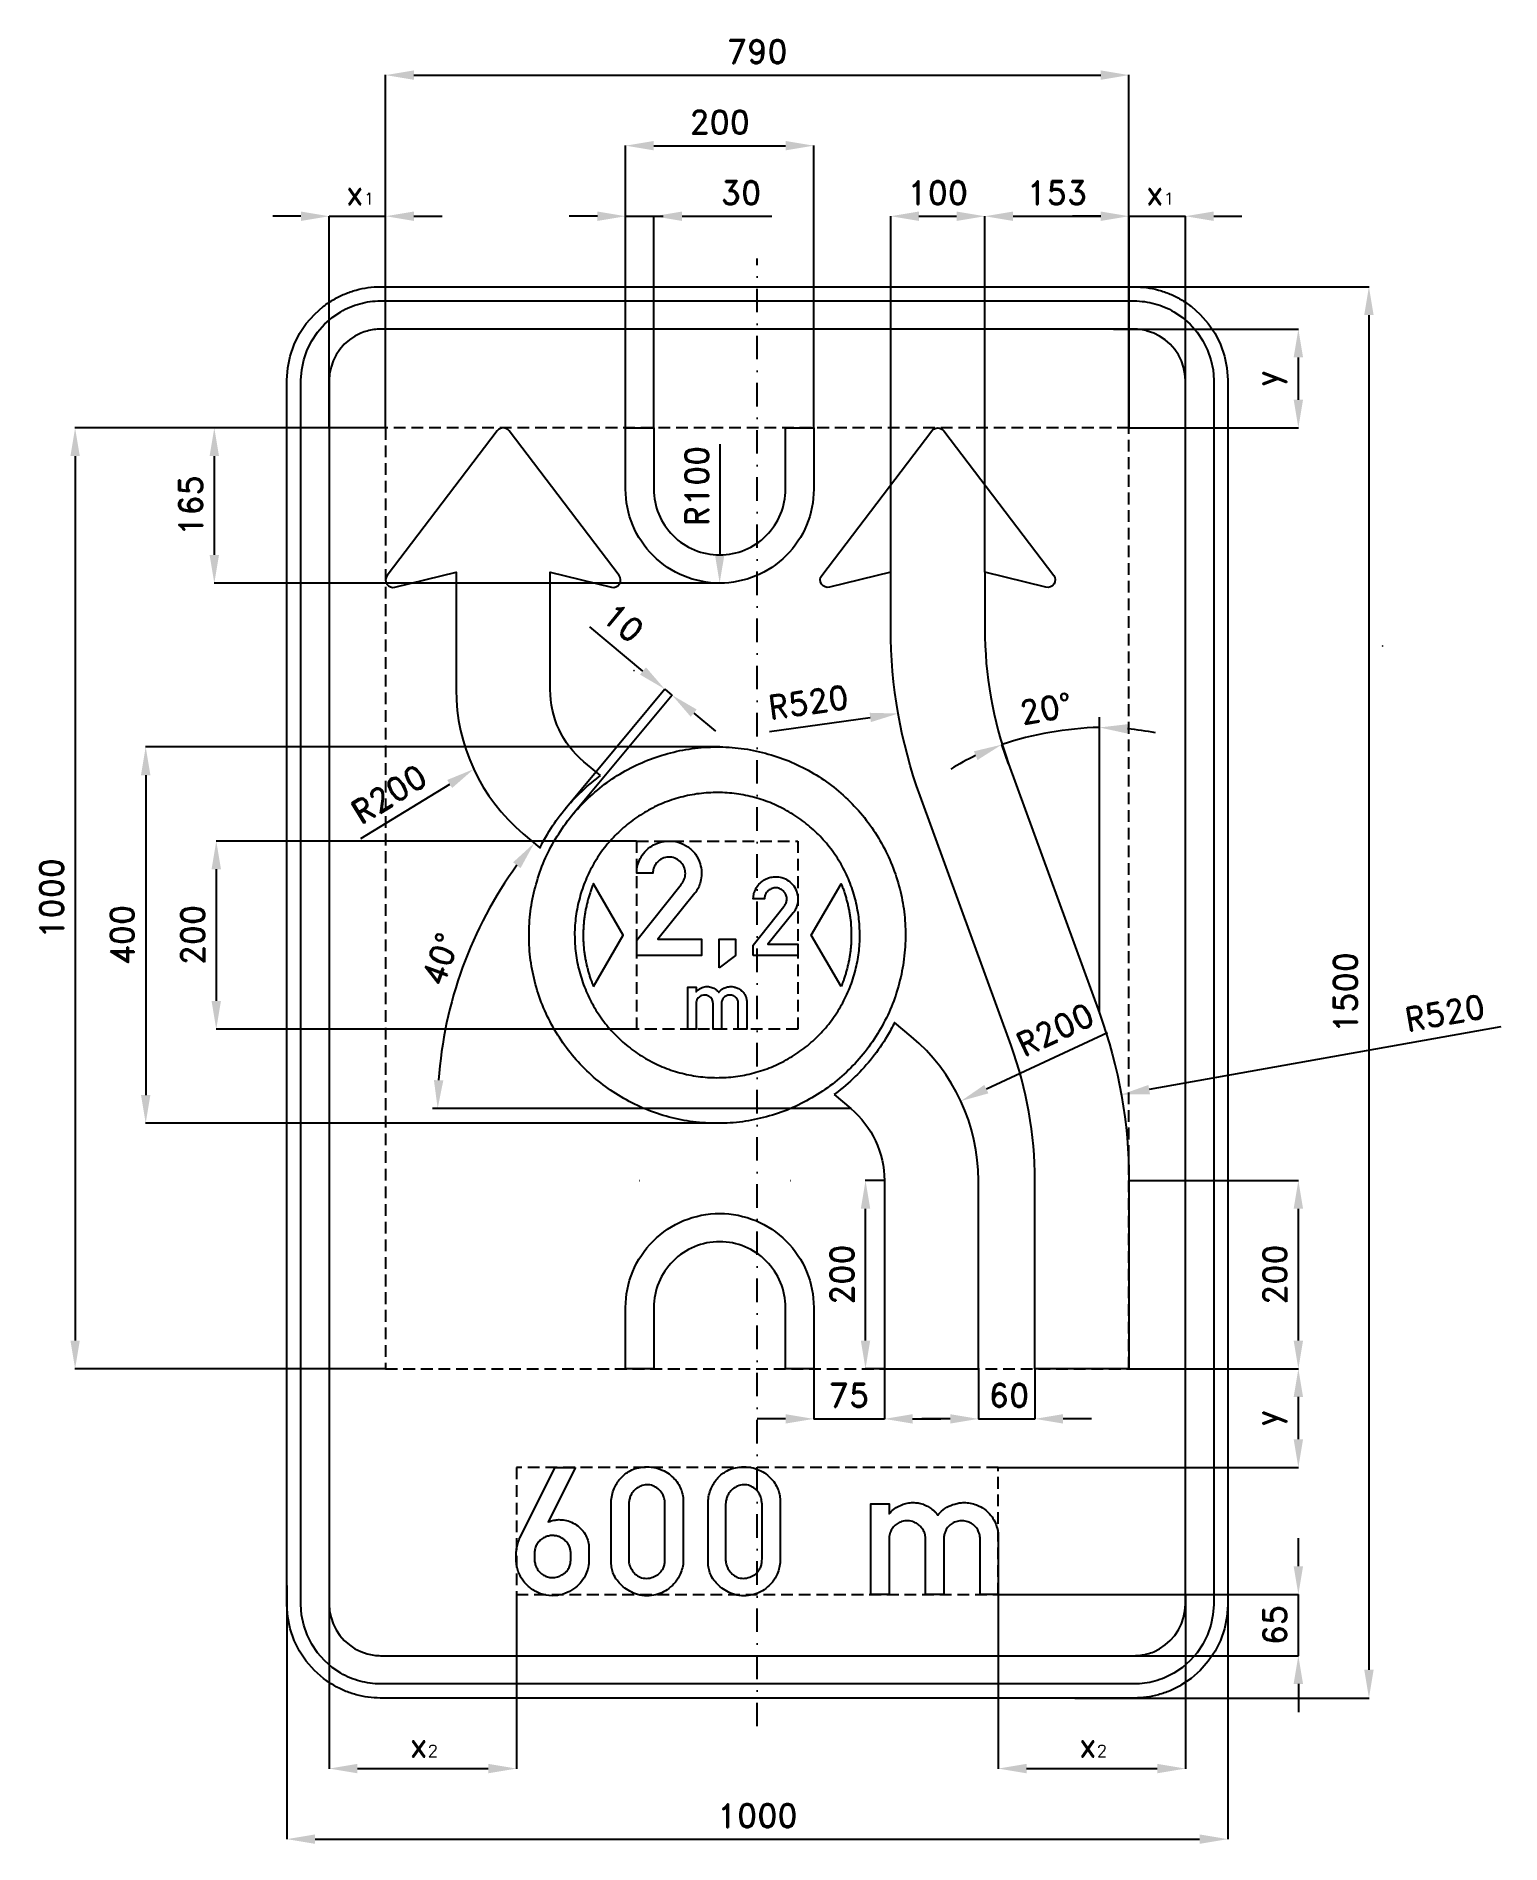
# Model space of a CAD drawing. Header units: millimetres. Extents: x -766 to 790, y -905 to 1016.
import ezdxf

# ---------------------------------------------------------------- set-up
doc = ezdxf.new("R2010")
doc.units = ezdxf.units.MM
doc.header["$LTSCALE"] = 5
doc.linetypes.add('ČERCHOVANÁX2', pattern=[2, 1, -0.5, 0, -0.5])
doc.linetypes.add('ČÁRKOVANÁX2', pattern=[1.5, 1, -0.5])
doc.layers.add('Kóty', color=2, linetype='Continuous')
doc.layers.add('Značka', color=7, linetype='Continuous')
doc.styles.get("Standard").update_dxf_attribs({"font": 'romand.shx', "height": 25})
doc.dimstyles.get("Standard").update_dxf_attribs({"dimtxt": 25, "dimasz": 30, "dimexe": 0.18, "dimexo": 0.0625, "dimgap": 12.5, "dimtad": 1, "dimdec": 0, "dimzin": 0, "dimdsep": 46, "dimtxsty": 'Standard', "dimcen": 0.09, "dimadec": 0, "dimazin": 0, "dimtfac": 1, "dimtdec": 0, "dimtofl": 0, "dimtmove": 0, "dimatfit": 3, "dimfxl": 1, "dimtolj": 1, "dimtzin": 0, "dimarcsym": 0})

msp = doc.modelspace()

# ---------------------------------------------------------------- texts
at = {"layer": 'Kóty', "char_height": 25, "attachment_point": 1}
for s, insert in [('x{\\H0.5x;1}', (-437.3, 862.5)), ('x{\\H0.5x;1}', (412.8, 862.5)), ('x{\\H0.5x;2}', (-369.5, -787.5)), ('x{\\H0.5x;2}', (341.6, -787.5))]:
    msp.add_mtext_dynamic_manual_height_columns(s, width=58.682, gutter_width=200, heights=[0], dxfattribs=dict(at, insert=insert))
at = {"layer": 'Kóty', "char_height": 25, "attachment_point": 5}
for s, insert, rotation in [('\\A1;R100', (-64.3, 538.3), 90), ('\\A1;10', (-142.4, 393), 320.2879), ('\\A1;R520', (54.2, 308.4), 7.94), ('\\A1;R200', (-391.4, 210.8), 31.5715), ('\\A1;R200', (316.5, -39.5), 25)]:
    msp.add_mtext(s, dxfattribs=dict(at, insert=insert, rotation=rotation))
at = {"layer": 'Kóty', "insert": (267.5, -428.3), "char_height": 25, "attachment_point": 5}
msp.add_mtext('\\A1;60', dxfattribs=at)

# ---------------------------------------------------------------- blocks, each defined once
blk = doc.blocks.new('*D0')
at = {"layer": 'Defpoints', "color": 0, "transparency": 16777216}
for p in [(-500, -630.3), (500, -630.3), (500, -900)]:
    blk.add_point(p, dxfattribs=at)
at = {"layer": 'Kóty', "color": 0, "lineweight": -2, "transparency": 16777216}
for p, q in [((-500, -630.3), (-500, -900.2)), ((500, -630.3), (500, -900.2)), ((-470, -900), (470, -900))]:
    blk.add_line(p, q, dxfattribs=at)
at = {"layer": 'Kóty', "color": 0, "transparency": 16777216}
for points in [[(-470, -895), (-470, -905), (-500, -900)], [(470, -895), (470, -905), (500, -900)]]:
    blk.add_solid(points, dxfattribs=at)
at = {"layer": 'Kóty', "color": 0, "transparency": 16777216, "insert": (0, -875), "char_height": 25, "attachment_point": 5}
blk.add_mtext('\\A1;1000', dxfattribs=at)
blk = doc.blocks.new('*D1')
at = {"layer": 'Defpoints', "color": 0, "transparency": 16777216}
for p in [(256.1, -640), (575, -640), (350.1, -705)]:
    blk.add_point(p, dxfattribs=at)
at = {"layer": 'Kóty', "color": 0, "lineweight": -2, "transparency": 16777216}
for p, q in [((575, -610), (575, -580)), ((256.2, -640), (575.2, -640)), ((350.2, -705), (575.2, -705)), ((575, -735), (575, -765))]:
    blk.add_line(p, q, dxfattribs=at)
at = {"layer": 'Kóty', "color": 0, "transparency": 16777216}
for points in [[(570, -610), (580, -610), (575, -640)], [(570, -735), (580, -735), (575, -705)]]:
    blk.add_solid(points, dxfattribs=at)
at = {"layer": 'Kóty', "color": 0, "transparency": 16777216, "insert": (550, -672.5), "char_height": 25, "attachment_point": 5, "rotation": 90}
blk.add_mtext('\\A1;65', dxfattribs=at)
blk = doc.blocks.new('*D2')
at = {"layer": 'Defpoints', "color": 0, "transparency": 16777216}
for p in [(368.1, 750), (337.4, -750), (650, -750)]:
    blk.add_point(p, dxfattribs=at)
at = {"layer": 'Kóty', "color": 0, "lineweight": -2, "transparency": 16777216}
for p, q in [((368.2, 750), (650.2, 750)), ((650, 720), (650, -720)), ((337.5, -750), (650.2, -750))]:
    blk.add_line(p, q, dxfattribs=at)
at = {"layer": 'Kóty', "color": 0, "transparency": 16777216}
for points in [[(645, 720), (655, 720), (650, 750)], [(645, -720), (655, -720), (650, -750)]]:
    blk.add_solid(points, dxfattribs=at)
at = {"layer": 'Kóty', "color": 0, "transparency": 16777216, "insert": (625, 0), "char_height": 25, "attachment_point": 5, "rotation": 90}
blk.add_mtext('\\A1;1500', dxfattribs=at)
blk = doc.blocks.new('*D3')
at = {"layer": 'Defpoints', "color": 0, "transparency": 16777216}
for p in [(-110, 825), (-140, 601.3), (-110, 600)]:
    blk.add_point(p, dxfattribs=at)
at = {"layer": 'Kóty', "color": 0, "lineweight": -2, "transparency": 16777216}
for p, q in [((-170, 825), (-200, 825)), ((-140, 601.4), (-140, 825.2)), ((-110, 600.1), (-110, 825.2)), ((-80, 825), (15.5, 825))]:
    blk.add_line(p, q, dxfattribs=at)
at = {"layer": 'Kóty', "color": 0, "transparency": 16777216}
for points in [[(-170, 830), (-170, 820), (-140, 825)], [(-80, 830), (-80, 820), (-110, 825)]]:
    blk.add_solid(points, dxfattribs=at)
at = {"layer": 'Kóty', "color": 0, "transparency": 16777216, "insert": (-17.3, 850), "char_height": 25, "attachment_point": 5}
blk.add_mtext('\\A1;30', dxfattribs=at)
blk = doc.blocks.new('*D4')
at = {"layer": 'Defpoints', "color": 0, "transparency": 16777216}
for p in [(60, 900), (-140, 600), (60, 600)]:
    blk.add_point(p, dxfattribs=at)
at = {"layer": 'Kóty', "color": 0, "lineweight": -2, "transparency": 16777216}
for p, q in [((-140, 600.0625), (-140, 900.18)), ((-110, 900), (30, 900)), ((60, 600.0625), (60, 900.18))]:
    blk.add_line(p, q, dxfattribs=at)
at = {"layer": 'Kóty', "color": 0, "transparency": 16777216}
for points in [[(-110, 905), (-110, 895), (-140, 900)], [(30, 905), (30, 895), (60, 900)]]:
    blk.add_solid(points, dxfattribs=at)
at = {"layer": 'Kóty', "color": 0, "transparency": 16777216, "insert": (-40, 925), "char_height": 25, "attachment_point": 5}
blk.add_mtext('\\A1;200', dxfattribs=at)
blk = doc.blocks.new('*D5')
at = {"layer": 'Defpoints', "color": 0, "transparency": 16777216}
for p in [(378.3, 705), (575, 705), (395, 600)]:
    blk.add_point(p, dxfattribs=at)
at = {"layer": 'Kóty', "color": 0, "lineweight": -2, "transparency": 16777216}
for p, q in [((378.4, 705), (575.2, 705)), ((575, 630), (575, 675)), ((395.1, 600), (575.2, 600))]:
    blk.add_line(p, q, dxfattribs=at)
at = {"layer": 'Kóty', "color": 0, "transparency": 16777216}
for points in [[(570, 675), (580, 675), (575, 705)], [(570, 630), (580, 630), (575, 600)]]:
    blk.add_solid(points, dxfattribs=at)
at = {"layer": 'Kóty', "color": 0, "transparency": 16777216, "insert": (545.8, 652.5), "char_height": 25, "attachment_point": 5, "rotation": 90}
blk.add_mtext('\\A1;y', dxfattribs=at)
blk = doc.blocks.new('*D7')
at = {"layer": 'Defpoints', "color": 0, "transparency": 16777216}
for p in [(-395, 600.1), (-577.1, 435), (-41.2, 435)]:
    blk.add_point(p, dxfattribs=at)
at = {"layer": 'Kóty', "color": 0, "lineweight": -2, "transparency": 16777216}
for p, q in [((-395.1, 600.1), (-577.3, 600.1)), ((-577.1, 570.1), (-577.1, 465)), ((-41.3, 435), (-577.3, 435))]:
    blk.add_line(p, q, dxfattribs=at)
at = {"layer": 'Kóty', "color": 0, "transparency": 16777216}
for points in [[(-582.1, 570.1), (-572.1, 570.1), (-577.1, 600.1)], [(-582.1, 465), (-572.1, 465), (-577.1, 435)]]:
    blk.add_solid(points, dxfattribs=at)
at = {"layer": 'Kóty', "color": 0, "transparency": 16777216, "insert": (-602.1, 517.5), "char_height": 25, "attachment_point": 5, "rotation": 90}
blk.add_mtext('\\A1;165', dxfattribs=at)
blk = doc.blocks.new('*D8')
at = {"layer": 'Defpoints', "color": 0, "transparency": 16777216}
for p in [(241.8, 825), (141.8, 446.7), (241.8, 446.7)]:
    blk.add_point(p, dxfattribs=at)
at = {"layer": 'Kóty', "color": 0, "lineweight": -2, "transparency": 16777216}
for p, q in [((141.8, 446.8), (141.8, 825.2)), ((171.8, 825), (211.8, 825)), ((241.8, 446.8), (241.8, 825.2))]:
    blk.add_line(p, q, dxfattribs=at)
at = {"layer": 'Kóty', "color": 0, "transparency": 16777216}
for points in [[(171.8, 830), (171.8, 820), (141.8, 825)], [(211.8, 830), (211.8, 820), (241.8, 825)]]:
    blk.add_solid(points, dxfattribs=at)
at = {"layer": 'Kóty', "color": 0, "transparency": 16777216, "insert": (191.8, 850), "char_height": 25, "attachment_point": 5}
blk.add_mtext('\\A1;100', dxfattribs=at)
blk = doc.blocks.new('*D9')
at = {"layer": 'Defpoints', "color": 0, "transparency": 16777216}
for p in [(395, -400), (575, -400), (256, -505)]:
    blk.add_point(p, dxfattribs=at)
at = {"layer": 'Kóty', "color": 0, "lineweight": -2, "transparency": 16777216}
for p, q in [((395.1, -400), (575.2, -400)), ((575, -475), (575, -430)), ((256.1, -505), (575.2, -505))]:
    blk.add_line(p, q, dxfattribs=at)
at = {"layer": 'Kóty', "color": 0, "transparency": 16777216}
for points in [[(570, -430), (580, -430), (575, -400)], [(570, -475), (580, -475), (575, -505)]]:
    blk.add_solid(points, dxfattribs=at)
at = {"layer": 'Kóty', "color": 0, "transparency": 16777216, "insert": (545.8, -452.5), "char_height": 25, "attachment_point": 5, "rotation": 90}
blk.add_mtext('\\A1;y', dxfattribs=at)
blk = doc.blocks.new('*D10')
at = {"layer": 'Defpoints', "color": 0, "transparency": 16777216}
for p in [(395, -200), (575, -200), (395.0625, -400)]:
    blk.add_point(p, dxfattribs=at)
at = {"layer": 'Kóty', "color": 0, "lineweight": -2, "transparency": 16777216}
for p, q in [((395.0625, -200), (575.18, -200)), ((575, -370), (575, -230)), ((395.125, -400), (575.18, -400))]:
    blk.add_line(p, q, dxfattribs=at)
at = {"layer": 'Kóty', "color": 0, "transparency": 16777216}
for points in [[(570, -230), (580, -230), (575, -200)], [(570, -370), (580, -370), (575, -400)]]:
    blk.add_solid(points, dxfattribs=at)
at = {"layer": 'Kóty', "color": 0, "transparency": 16777216, "insert": (550, -300), "char_height": 25, "attachment_point": 5, "rotation": 90}
blk.add_mtext('\\A1;200', dxfattribs=at)
blk = doc.blocks.new('*D11')
at = {"layer": 'Defpoints', "color": 0, "transparency": 16777216}
for p in [(386.9, -108.6), (-125, -200)]:
    blk.add_point(p, dxfattribs=at)
at = {"layer": 'Kóty', "color": 0, "lineweight": -2, "transparency": 16777216}
for p, q in [((790.2, -36.6), (416.4, -103.3)), ((-125.1, -200), (-124.9, -200)), ((-125, -200.1), (-125, -199.9))]:
    blk.add_line(p, q, dxfattribs=at)
at = {"layer": 'Kóty', "color": 0, "transparency": 16777216}
blk.add_solid([(415.6, -98.4), (417.3, -108.2), (386.9, -108.6)], dxfattribs=at)
at = {"layer": 'Kóty', "color": 0, "transparency": 16777216, "insert": (730.7, -21.8), "char_height": 25, "attachment_point": 5, "rotation": 10.1235}
blk.add_mtext('\\A1;R520', dxfattribs=at)
blk = doc.blocks.new('*D12')
at = {"layer": 'Defpoints', "color": 0, "transparency": 16777216}
for p in [(60, -400), (135, -400), (135, -453.3)]:
    blk.add_point(p, dxfattribs=at)
at = {"layer": 'Kóty', "color": 0, "lineweight": -2, "transparency": 16777216}
for p, q in [((60, -400.1), (60, -453.5)), ((135, -400.1), (135, -453.5)), ((30, -453.3), (0, -453.3)), ((165, -453.3), (195, -453.3))]:
    blk.add_line(p, q, dxfattribs=at)
at = {"layer": 'Kóty', "color": 0, "transparency": 16777216}
for points in [[(30, -448.3), (30, -458.3), (60, -453.3)], [(165, -448.3), (165, -458.3), (135, -453.3)]]:
    blk.add_solid(points, dxfattribs=at)
at = {"layer": 'Kóty', "color": 0, "transparency": 16777216, "insert": (97.5, -428.3), "char_height": 25, "attachment_point": 5}
blk.add_mtext('\\A1;75', dxfattribs=at)
blk = doc.blocks.new('*D13')
at = {"layer": 'Defpoints', "color": 0, "transparency": 16777216}
for p in [(363.6, 292.7), (328.4, 279.6), (267.1, 243), (363.6, -22.1), (363.6, -22.1)]:
    blk.add_point(p, dxfattribs=at)
at = {"layer": 'Kóty', "color": 0, "lineweight": -2, "transparency": 16777216}
blk.add_line((267.1, 243.1), (259.7, 263.5), dxfattribs=at)
for start, end in [(78.6782, 84.3391), (115.6609, 121.3218)]:
    blk.add_arc((363.6, -22.1), 303.8, start, end, dxfattribs=at)
at = {"layer": 'Kóty', "color": 0, "transparency": 16777216}
for points in [[(393.4, 275.1), (393.9, 285.1), (363.6, 281.6)], [(230.2, 256.3), (234, 247), (259.7, 263.3)]]:
    blk.add_solid(points, dxfattribs=at)
at = {"layer": 'Kóty', "color": 0, "transparency": 16777216, "insert": (306.6, 301.6), "char_height": 25, "attachment_point": 5, "rotation": 10}
blk.add_mtext('\\A1;20°', dxfattribs=at)
blk = doc.blocks.new('*D14')
at = {"layer": 'Defpoints', "color": 0, "transparency": 16777216}
for p in [(395, 975), (-395, 600), (395, 600)]:
    blk.add_point(p, dxfattribs=at)
at = {"layer": 'Kóty', "color": 0, "lineweight": -2, "transparency": 16777216}
for p, q in [((-395, 600.0625), (-395, 975.18)), ((-365, 975), (365, 975)), ((395, 600.0625), (395, 975.18))]:
    blk.add_line(p, q, dxfattribs=at)
at = {"layer": 'Kóty', "color": 0, "transparency": 16777216}
for points in [[(-365, 980), (-365, 970), (-395, 975)], [(365, 980), (365, 970), (395, 975)]]:
    blk.add_solid(points, dxfattribs=at)
at = {"layer": 'Kóty', "color": 0, "transparency": 16777216, "insert": (0, 1000), "char_height": 25, "attachment_point": 5}
blk.add_mtext('\\A1;790', dxfattribs=at)
blk = doc.blocks.new('*D15')
at = {"layer": 'Defpoints', "color": 0, "transparency": 16777216}
for p in [(115, -200), (135, -200), (135, -400)]:
    blk.add_point(p, dxfattribs=at)
at = {"layer": 'Kóty', "color": 0, "lineweight": -2, "transparency": 16777216}
for p, q in [((134.9, -200), (114.8, -200)), ((115, -370), (115, -230)), ((134.9, -400), (114.8, -400))]:
    blk.add_line(p, q, dxfattribs=at)
at = {"layer": 'Kóty', "color": 0, "transparency": 16777216}
for points in [[(110, -230), (120, -230), (115, -200)], [(110, -370), (120, -370), (115, -400)]]:
    blk.add_solid(points, dxfattribs=at)
at = {"layer": 'Kóty', "color": 0, "transparency": 16777216, "insert": (90, -300), "char_height": 25, "attachment_point": 5, "rotation": 90}
blk.add_mtext('\\A1;200', dxfattribs=at)
blk = doc.blocks.new('*D16')
at = {"layer": 'Defpoints', "color": 0, "transparency": 16777216}
for p in [(-128.2, 160.9), (-575, -39.1), (-128.2, -39.1)]:
    blk.add_point(p, dxfattribs=at)
at = {"layer": 'Kóty', "color": 0, "lineweight": -2, "transparency": 16777216}
for p, q in [((-128.3, 160.9), (-575.2, 160.9)), ((-575, 130.9), (-575, -9.1)), ((-128.3, -39.1), (-575.2, -39.1))]:
    blk.add_line(p, q, dxfattribs=at)
at = {"layer": 'Kóty', "color": 0, "transparency": 16777216}
for points in [[(-580, 130.9), (-570, 130.9), (-575, 160.9)], [(-580, -9.1), (-570, -9.1), (-575, -39.1)]]:
    blk.add_solid(points, dxfattribs=at)
at = {"layer": 'Kóty', "color": 0, "transparency": 16777216, "insert": (-600, 60.9), "char_height": 25, "attachment_point": 5, "rotation": 90}
blk.add_mtext('\\A1;200', dxfattribs=at)
blk = doc.blocks.new('*D17')
at = {"layer": 'Defpoints', "color": 0, "transparency": 16777216}
for p in [(-39.9, 260.9), (-650, -139.1), (-42.2, -139.1)]:
    blk.add_point(p, dxfattribs=at)
at = {"layer": 'Kóty', "color": 0, "lineweight": -2, "transparency": 16777216}
for p, q in [((-40, 260.9), (-650.2, 260.9)), ((-650, 230.9), (-650, -109.1)), ((-42.3, -139.1), (-650.2, -139.1))]:
    blk.add_line(p, q, dxfattribs=at)
at = {"layer": 'Kóty', "color": 0, "transparency": 16777216}
for points in [[(-655, 230.9), (-645, 230.9), (-650, 260.9)], [(-655, -109.1), (-645, -109.1), (-650, -139.1)]]:
    blk.add_solid(points, dxfattribs=at)
at = {"layer": 'Kóty', "color": 0, "transparency": 16777216, "insert": (-675, 60.9), "char_height": 25, "attachment_point": 5, "rotation": 90}
blk.add_mtext('\\A1;400', dxfattribs=at)
blk = doc.blocks.new('*D18')
at = {"layer": 'Defpoints', "color": 0, "transparency": 16777216}
for p in [(-395, 600), (-725, -400), (-395, -400)]:
    blk.add_point(p, dxfattribs=at)
at = {"layer": 'Kóty', "color": 0, "lineweight": -2, "transparency": 16777216}
for p, q in [((-395.0625, 600), (-725.18, 600)), ((-725, 570), (-725, -370)), ((-395.0625, -400), (-725.18, -400))]:
    blk.add_line(p, q, dxfattribs=at)
at = {"layer": 'Kóty', "color": 0, "transparency": 16777216}
for points in [[(-730, 570), (-720, 570), (-725, 600)], [(-730, -370), (-720, -370), (-725, -400)]]:
    blk.add_solid(points, dxfattribs=at)
at = {"layer": 'Kóty', "color": 0, "transparency": 16777216, "insert": (-750, 100), "char_height": 25, "attachment_point": 5, "rotation": 90}
blk.add_mtext('\\A1;1000', dxfattribs=at)
blk = doc.blocks.new('*D19')
at = {"layer": 'Defpoints', "color": 0, "transparency": 16777216}
for p in [(395.1, 825), (395.1, 600), (241.8, 446.8)]:
    blk.add_point(p, dxfattribs=at)
at = {"layer": 'Kóty', "color": 0, "lineweight": -2, "transparency": 16777216}
for p, q in [((241.8, 446.9), (241.8, 825.2)), ((271.8, 825), (365.1, 825)), ((395.1, 600.1), (395.1, 825.2))]:
    blk.add_line(p, q, dxfattribs=at)
at = {"layer": 'Kóty', "color": 0, "transparency": 16777216}
for points in [[(271.8, 830), (271.8, 820), (241.8, 825)], [(365.1, 830), (365.1, 820), (395.1, 825)]]:
    blk.add_solid(points, dxfattribs=at)
at = {"layer": 'Kóty', "color": 0, "transparency": 16777216, "insert": (318.4, 850), "char_height": 25, "attachment_point": 5}
blk.add_mtext('\\A1;153', dxfattribs=at)
blk = doc.blocks.new('*D20')
at = {"layer": 'Defpoints', "color": 0, "transparency": 16777216}
for p in [(-231, 153.7), (-293.1, 73.6), (81.6, -108.6), (-345.2, -123.4), (99.3, -123.4)]:
    blk.add_point(p, dxfattribs=at)
at = {"layer": 'Kóty', "color": 0, "lineweight": -2, "transparency": 16777216}
blk.add_line((-231, 153.8), (-237.2, 158.9), dxfattribs=at)
blk.add_arc((99.3, -123.4), 439, 143.9159, 176.0841, dxfattribs=at)
at = {"layer": 'Kóty', "color": 0, "transparency": 16777216}
for points in [[(-259.5, 138.3), (-251.6, 132.1), (-237, 158.8)], [(-333.7, -93.6), (-343.7, -93.2), (-339.7, -123.4)]]:
    blk.add_solid(points, dxfattribs=at)
at = {"layer": 'Kóty', "color": 0, "transparency": 16777216, "insert": (-336.8, 35.3), "char_height": 25, "attachment_point": 5, "rotation": 70}
blk.add_mtext('\\A1;40°', dxfattribs=at)

# ---------------------------------------------------------------- dimensions: what is measured, and where the dimension line sits
at = {"layer": 'Kóty'}
for base, p1, p2, picture, middle in [((395, 975), (-395, 600), (395, 600), '*D14', (0, 1000)), ((60, 900), (-140, 600), (60, 600), '*D4', (-40, 925)), ((-110, 825), (-140, 601.3), (-110, 600), '*D3', (-17.3, 850)), ((241.8, 825), (141.8, 446.7), (241.8, 446.7), '*D8', (191.8, 850)), ((395.1, 825), (241.8, 446.8), (395.1, 600), '*D19', (318.4, 850)), ((135, -453.3), (60, -400), (135, -400), '*D12', (97.5, -428.3)), ((500, -900), (-500, -630.3), (500, -630.3), '*D0', (0, -875))]:
    dim = msp.add_linear_dim(base=base, p1=p1, p2=p2, dimstyle='Standard', dxfattribs=at)
    dim.commit()
    dim.dimension.update_dxf_attribs({"geometry": picture, "text_midpoint": middle})
for base, p1, p2, picture, middle in [((650, -750), (368.1, 750), (337.4, -750), '*D2', (625, 0)), ((-725, -400), (-395, 600), (-395, -400), '*D18', (-750, 100)), ((-577.1, 435), (-395, 600.1), (-41.2, 435), '*D7', (-602.1, 517.5)), ((-650, -139.1), (-39.9, 260.9), (-42.2, -139.1), '*D17', (-675, 60.9)), ((-575, -39.1), (-128.2, 160.9), (-128.2, -39.1), '*D16', (-600, 60.9)), ((115, -200), (135, -400), (135, -200), '*D15', (90, -300)), ((575, -200), (395.1, -400), (395, -200), '*D10', (550, -300)), ((575, -640), (350.1, -705), (256.1, -640), '*D1', (550, -672.5))]:
    dim = msp.add_linear_dim(base=base, p1=p1, p2=p2, angle=90, dimstyle='Standard', dxfattribs=at)
    dim.commit()
    dim.dimension.update_dxf_attribs({"geometry": picture, "text_midpoint": middle})
for base, p1, p2, picture, middle in [((575, 705), (395, 600), (378.3, 705), '*D5', (545.8, 652.5)), ((575, -400), (256, -505), (395, -400), '*D9', (545.8, -452.5))]:
    dim = msp.add_linear_dim(base=base, p1=p1, p2=p2, angle=90, text='y', dimstyle='Standard', dxfattribs=at)
    dim.commit()
    dim.dimension.update_dxf_attribs({"geometry": picture, "text_midpoint": middle})
for base, line1, line2, picture, middle in [((328.4, 279.6), ((267.1, 243), (363.6, -22.1)), ((363.6, -22.1), (363.6, 292.7)), '*D13', (306.6, 301.6)), ((-293.1, 73.6), ((99.3, -123.4), (-345.2, -123.4)), ((-231, 153.7), (81.6, -108.6)), '*D20', (-336.8, 35.3))]:
    dim = msp.add_angular_dim_2l(base=base, line1=line1, line2=line2, dimstyle='Standard', dxfattribs=at)
    dim.commit()
    dim.dimension.update_dxf_attribs({"geometry": picture, "text_midpoint": middle})
dim = msp.add_radius_dim(center=(-125, -200), mpoint=(386.9, -108.6), dimstyle='Standard', dxfattribs=at)
dim.commit()
dim.dimension.update_dxf_attribs({"geometry": '*D11', "text_midpoint": (735.1, -46.4), "dimtype": 164})

# ---------------------------------------------------------------- linework, layer by layer
at = {"layer": 'Kóty'}
for p, q in [((-485, 825), (-515, 825)), ((-455, 600.1), (-455, 825.2)), ((-395, 600.1), (-395, 825.2)), ((-365, 825), (-335, 825)), ((365, 825), (335, 825)), ((395, 600.1), (395, 825.2)), ((455, 627), (455, 825.2)), ((485, 825), (515, 825)), ((-40, 582.7), (-40, 465)), ((-121.5, 341.6), (-178.1, 388.6)), ((664.6, 368.2), (664.8, 368.2)), ((664.7, 368.1), (664.7, 368.3)), ((-131.1, 342), (-130.9, 342)), ((-131, 341.9), (-131, 342.1)), ((-204.3, 195), (-98.3, 322.6)), ((-196.6, 188.6), (-90.6, 316.2)), ((-67.6, 296.9), (-44.6, 277.7)), ((12.9, 277.3), (120, 292.2)), ((-421.2, 163.6), (-326.9, 221.5)), ((372.1, -42.8), (243.5, -102.8)), ((34.9, -200), (35.1, -200)), ((35, -200.1), (35, -199.9)), ((235, -400.1), (235, -453.5)), ((295, -400.1), (295, -453.5)), ((205, -453.3), (175, -453.3)), ((355, -453.3), (325, -453.3)), ((-455, -650.1), (-455, -825.2)), ((-256, -640), (-256, -825.2)), ((256.1, -640), (256.1, -825.2)), ((455, -640), (455, -825.2)), ((-425, -825), (-286, -825)), ((286.1, -825), (425, -825))]:
    msp.add_line(p, q, dxfattribs=at)
for points in [[(-455, 825), (-395.1, 825.2)], [(-140, 825), (-100, 825)], [(395, 825), (455, 825)], [(-98.4, 322.4), (-90.7, 316.1)], [(363.6, -22.1), (363.6, 292.7)], [(99.3, -123.4), (-345.2, -123.4)], [(60, -453.3), (135, -453.3)], [(235, -453.3), (295, -453.3)], [(575, -705), (575, -640)]]:
    msp.add_lwpolyline(points, dxfattribs=at)
msp.add_arc((373.5, -78.1), 359.9, 91.5718, 108.4282, dxfattribs=at)
for points in [[(-485, 830), (-485, 820), (-455, 825)], [(-365, 830), (-365, 820), (-395, 825)], [(365, 830), (365, 820), (395, 825)], [(485, 830), (485, 820), (455, 825)], [(-45, 465), (-35, 465), (-40, 435)], [(-118.3, 345.5), (-124.7, 337.8), (-98.4, 322.4)], [(-64.4, 300.7), (-70.8, 293), (-90.7, 316.1)], [(119.3, 297.2), (120.7, 287.3), (149.7, 296.4)], [(-329.6, 225.8), (-324.3, 217.3), (-301.4, 237.3)], [(241.3, -98.3), (245.6, -107.3), (216.3, -115.5)], [(205, -448.3), (205, -458.3), (235, -453.3)], [(325, -448.3), (325, -458.3), (295, -453.3)], [(-425, -820), (-425, -830), (-455, -825)], [(-286, -820), (-286, -830), (-256, -825)], [(286.1, -820), (286.1, -830), (256.1, -825)], [(425, -820), (425, -830), (455, -825)]]:
    msp.add_solid(points, dxfattribs=at)
at = {"layer": 'Značka', "color": 6, "linetype": 'ČERCHOVANÁX2', "ltscale": 5}
msp.add_lwpolyline([(0, -780), (0, 780)], dxfattribs=at)
msp.add_lwpolyline([(0, -780), (0, 780)], dxfattribs=at)
at = {"layer": 'Značka', "color": 5}
for points in [[(-400, -750), (-400.4, -750), (-400.8, -750, -0.032179), (-413.7, -749.1, -0.035424), (-426.4, -746.5, -0.036246), (-438.7, -742.3, -0.034396), (-450.2, -736.5, -0.033694), (-461, -729.3), (-470.7, -720.7), (-479.3, -711), (-486.5, -700.2), (-492.3, -688.7), (-496.5, -676.4), (-499.1, -663.7), (-500, -650.8), (-500, -650.4), (-500, -650), (-500, 650), (-500, 650.4), (-500, 650.8), (-499.1, 663.7), (-496.5, 676.4), (-492.3, 688.7), (-486.5, 700.2), (-479.3, 711), (-470.7, 720.7), (-461, 729.3, -0.034244), (-450.2, 736.5, -0.034051), (-438.6, 742.3, -0.03338), (-426.4, 746.5, -0.034137), (-413.7, 749.1, -0.036748), (-400.8, 750), (-400.4, 750), (-400, 750), (400, 750), (400.4, 750), (400.8, 750, -0.032178), (413.7, 749.1, -0.035432), (426.4, 746.5, -0.036261), (438.7, 742.3, -0.034399), (450.2, 736.5, -0.033703), (461, 729.3), (470.7, 720.7), (479.3, 711), (486.5, 700.2), (492.3, 688.7), (496.5, 676.4), (499.1, 663.7), (500, 650.8), (500, 650.4), (500, 650), (500, -650), (500, -650.4), (500, -650.8), (499.1, -663.7), (496.5, -676.4), (492.3, -688.7), (486.5, -700.2), (479.3, -711), (470.7, -720.7), (461, -729.3), (450.2, -736.5, -0.034044), (438.6, -742.3, -0.033376), (426.4, -746.5, -0.034135), (413.7, -749.1, -0.036747), (400.8, -750), (400.4, -750), (400, -750), (-400, -750)], [(-400, -735), (-400.3, -735), (-400.7, -735, -0.032173), (-411.6, -734.2, -0.035444), (-422.4, -732, -0.036258), (-432.9, -728.5, -0.034455), (-442.7, -723.5), (-451.9, -717.4), (-460.1, -710.1), (-467.4, -701.9), (-473.5, -692.7), (-478.4, -682.9), (-482, -672.4), (-484.3, -661.6), (-485, -650.7), (-485, -650.3), (-485, -650), (-485, 650), (-485, 650.3), (-485, 650.7), (-484.2, 661.6), (-482, 672.4), (-478.5, 682.9), (-473.5, 692.7), (-467.4, 701.8), (-460.1, 710.1), (-451.9, 717.4), (-442.7, 723.5, -0.034057), (-432.9, 728.4, -0.033387), (-422.4, 732, -0.034122), (-411.6, 734.3, -0.036748), (-400.7, 735), (-400.3, 735), (-400, 735), (400, 735), (400.3, 735), (400.7, 735, -0.032167), (411.6, 734.2, -0.03544), (422.4, 732, -0.036252), (432.9, 728.5, -0.034463), (442.7, 723.5), (451.9, 717.4), (460.1, 710.1), (467.4, 701.9), (473.5, 692.7), (478.4, 682.8), (482, 672.4), (484.3, 661.6), (485, 650.7), (485, 650.3), (485, 650), (485, -650), (485, -650.3), (485, -650.7), (484.2, -661.6), (482, -672.4), (478.5, -682.9), (473.5, -692.7), (467.4, -701.9), (460.1, -710.1), (451.9, -717.4), (442.7, -723.5), (432.9, -728.4, -0.033391), (422.4, -732, -0.034128), (411.6, -734.3, -0.036747), (400.7, -735), (400.3, -735), (400, -735), (-400, -735)], [(-400, -705), (400, -705), (400.2, -705), (400.4, -705, 0.032183), (407.5, -704.5, 0.035436), (414.5, -703.1, 0.036251), (421.3, -700.8), (427.6, -697.6), (433.5, -693.6), (438.9, -688.9), (443.6, -683.6), (447.6, -677.6), (450.8, -671.3), (453, -664.5), (454.5, -657.5), (455, -650.4), (455, -650.2), (455, -650), (455, 650), (455, 650.2), (455, 650.4), (454.5, 657.5), (453, 664.5), (450.8, 671.3), (447.6, 677.6), (443.6, 683.5), (438.9, 688.9), (433.5, 693.6), (427.6, 697.6), (421.3, 700.8), (414.5, 703, 0.034117), (407.5, 704.5, 0.036755), (400.4, 705), (400.2, 705), (400, 705), (-400, 705), (-400.2, 705), (-400.4, 705, 0.032174), (-407.5, 704.5, 0.035422), (-414.5, 703, 0.03625), (-421.3, 700.8), (-427.6, 697.6), (-433.5, 693.6), (-438.9, 688.9), (-443.6, 683.5), (-447.6, 677.6), (-450.8, 671.3), (-453, 664.5), (-454.5, 657.5), (-455, 650.4), (-455, 650.2), (-455, 650), (-455, -650), (-455, -650.2), (-455, -650.4), (-454.5, -657.5), (-453, -664.5), (-450.8, -671.3), (-447.6, -677.6), (-443.6, -683.6), (-438.9, -688.9), (-433.5, -693.6), (-427.6, -697.6), (-421.3, -700.7), (-414.5, -703.1, 0.034136), (-407.5, -704.5, 0.036757), (-400.4, -705), (-400.2, -705), (-400, -705)], [(-128.2, 39.2), (-128.2, 55.4), (-81, 114.8, 0.004071), (-80.3, 115.7, 0.012139), (-79.6, 116.6, 0.08299), (-77.1, 121.9, 0.094408), (-76.5, 127.9, 0.092134), (-77.8, 133.2, 0.08404), (-80.8, 137.9, 0.098137), (-86.2, 142, 0.106051), (-92.7, 143.8, 0.106168), (-99.3, 142.9, 0.099954), (-105.1, 139.5, 0.083722), (-108.7, 135.4, 0.091648), (-110.6, 130.3, 0.026146), (-110.9, 128.4, 0.008682), (-111.1, 126.6), (-128.2, 126.6, -0.003377), (-128.2, 128.2, -0.010131), (-128.1, 129.8, -0.059422), (-126.7, 137.1, -0.058235), (-123.6, 143.8, -0.072151), (-117.8, 151.3, -0.072222), (-110.2, 156.7, -0.061479), (-103, 159.7, -0.059941), (-95.1, 160.9, -0.083063), (-84, 159.6, -0.087047), (-73.9, 154.7, -0.087765), (-65.7, 146.9, -0.087799), (-60.8, 136.8, -0.068484), (-59.3, 128.2, -0.062422), (-60, 119.5, -0.05069), (-61.9, 113, -0.061844), (-65.1, 107.2, -0.008353), (-65.8, 106.3, -0.002783), (-66.4, 105.4), (-105.7, 56.5), (-59.3, 56.5), (-59.3, 39.2), (-128.2, 39.2)], [(-174.2, 6.3), (-142.6, 60.9), (-174.2, 115.4), (-174.2, 115.3), (-174.3, 115.3), (-174.4, 114.9), (-174.6, 114.6), (-174.7, 114.1), (-174.9, 113.7, 0.008441), (-176.6, 109.3, 0.010131), (-178.1, 104.9, 0.009595), (-179.4, 100.5, 0.006815), (-180.6, 95.9, 0.006632), (-181.7, 91.4, 0.009046), (-182.7, 86.9, 0.009795), (-183.4, 82.3, 0.008885), (-184.1, 77.6, 0.008869), (-184.5, 73, 0.009745), (-184.8, 68.3, 0.009043), (-185, 63.7, 0.006757), (-185, 59, 0.006755), (-184.9, 54.4, 0.009039), (-184.6, 49.7, 0.009746), (-184.2, 45.1, 0.008884), (-183.6, 40.4, 0.00889), (-182.8, 35.8, 0.009763), (-181.9, 31.3, 0.009034), (-180.9, 26.7, 0.006697), (-179.6, 22.2, 0.005982), (-178.5, 18.2, 0.007979), (-177.2, 14.2, 0.007189), (-176, 11, 0.007211), (-174.8, 7.9), (-174.5, 7.1), (-174.2, 6.3)], [(-4.3, 39.2), (-4.3, 50.3), (28.2, 91.2, 0.004071), (28.7, 91.8, 0.012139), (29.1, 92.4, 0.08299), (30.9, 96.1, 0.094408), (31.3, 100.2, 0.092134), (30.4, 103.9, 0.08404), (28.3, 107, 0.098137), (24.7, 109.9, 0.106051), (20.2, 111.1, 0.106168), (15.7, 110.5, 0.099954), (11.7, 108.2, 0.083722), (9.2, 105.3, 0.091648), (7.9, 101.8, 0.026146), (7.7, 100.6, 0.008682), (7.5, 99.3), (-4.3, 99.3, -0.003377), (-4.2, 100.4, -0.010131), (-4.2, 101.5, -0.059422), (-3.2, 106.5, -0.058235), (-1.1, 111.1, -0.072151), (2.9, 116.2, -0.072222), (8.1, 120, -0.061479), (13.1, 122.1, -0.059941), (18.5, 122.9, -0.083063), (26.2, 122, -0.087047), (33.1, 118.6, -0.087765), (38.7, 113.2, -0.087799), (42.1, 106.3, -0.068484), (43.2, 100.4, -0.062422), (42.7, 94.4, -0.05069), (41.4, 89.9, -0.061844), (39.1, 85.9, -0.008353), (38.7, 85.3, -0.002783), (38.2, 84.7), (11.2, 51.1), (43.1, 51.1), (43.1, 39.2), (-4.3, 39.2)], [(89.1, 6.3), (57.4, 60.9), (89.1, 115.4), (89.1, 115.3), (89.2, 115.3), (89.3, 114.9), (89.4, 114.6), (89.6, 114.1), (89.8, 113.7, -0.008441), (91.5, 109.3, -0.010131), (93, 104.9, -0.009595), (94.3, 100.5, -0.006815), (95.5, 95.9, -0.006632), (96.6, 91.4, -0.009046), (97.5, 86.9, -0.009795), (98.3, 82.3, -0.008885), (99, 77.6, -0.008869), (99.4, 73, -0.009745), (99.7, 68.3, -0.009043), (99.9, 63.7, -0.006757), (99.9, 59, -0.006755), (99.8, 54.4, -0.009039), (99.5, 49.7, -0.009746), (99.1, 45.1, -0.008884), (98.5, 40.4, -0.00889), (97.7, 35.8, -0.009763), (96.8, 31.3, -0.009034), (95.7, 26.7, -0.006697), (94.5, 22.2, -0.005982), (93.3, 18.2, -0.007979), (92.1, 14.2, -0.007189), (90.9, 11, -0.007211), (89.7, 7.9), (89.4, 7.1), (89.1, 6.3)], [(-73.9, -39.1), (-73.9, 5.6), (-64.9, 5.6), (-64.9, 0.6, -0.003192), (-64.5, 1.2, -0.009567), (-64, 1.7, -0.0538), (-61.5, 3.7, -0.054629), (-58.7, 5.1, -0.049773), (-56, 5.9, -0.049909), (-53.2, 6.2, -0.044596), (-50.7, 6, -0.045347), (-48.3, 5.3, -0.041532), (-46.1, 4.4, -0.034771), (-44, 3, -0.023454), (-42.9, 2.2, -0.033511), (-41.9, 1.2, -0.015001), (-41.4, 0.6, -0.004979), (-41, 0, -0.003807), (-40.4, 0.6, -0.011411), (-39.9, 1.2, -0.072056), (-36.5, 3.9, -0.066461), (-32.6, 5.5, -0.035519), (-30.4, 6, -0.035837), (-28.2, 6.2, -0.050519), (-25, 5.9, -0.049652), (-21.9, 5, -0.068284), (-18, 2.9, -0.073295), (-14.8, -0.2, -0.056851), (-13, -3.1, -0.048832), (-11.7, -6.4, -0.019163), (-11.5, -7.6, -0.025008), (-11.3, -8.8, -0.009364), (-11.2, -9.4), (-11.2, -9.9), (-11.2, -39.1), (-20.2, -39.1), (-20.2, -11.7), (-20.2, -11.4, 0.007572), (-20.2, -11, 0.050214), (-20.5, -9.4, 0.050892), (-21.1, -7.8, 0.067722), (-22.3, -5.9, 0.066947), (-24, -4.4, 0.073523), (-26.3, -3.2, 0.074318), (-28.7, -2.8, 0.080744), (-31.5, -3, 0.08067), (-34, -4.2, 0.070504), (-35.8, -5.6, 0.07539), (-37.1, -7.6, 0.050747), (-37.7, -9.2, 0.032977), (-38, -10.9), (-38, -11.1), (-38.1, -11.4), (-38.1, -39.1), (-47, -39.1), (-47, -11.5), (-47, -11.2, 0.009724), (-47.1, -10.8, 0.073755), (-47.6, -8.6, 0.069017), (-48.7, -6.5, 0.074723), (-50.5, -4.7, 0.073776), (-52.7, -3.5, 0.089058), (-55.7, -2.8, 0.093654), (-58.8, -3.2, 0.073311), (-61, -4.2, 0.071137), (-62.7, -5.8, 0.077006), (-64.2, -8, 0.077985), (-64.9, -10.5, 0.008047), (-64.9, -10.9), (-64.9, -11.2), (-64.9, -39.1), (-73.9, -39.1)], [(-193.2, -505), (-222.2, -562.7, -0.003001), (-220.5, -562.2, -0.008985), (-218.9, -561.7, -0.039141), (-213.6, -560.6, -0.045943), (-208.2, -560.5, -0.066128), (-200.9, -561.8, -0.062058), (-194, -565, -0.06447), (-187.8, -569.7, -0.06745), (-183, -575.9, -0.060647), (-180.2, -582.2, -0.062967), (-179, -589), (-178.9, -589.7), (-178.9, -590.5), (-178.9, -603.5), (-178.9, -604.5), (-178.9, -605.4, -0.057602), (-180.2, -613, -0.056114), (-183, -620.2, -0.065552), (-188.2, -627.8, -0.061129), (-195.2, -634, -0.069333), (-204.6, -639, -0.074502), (-215, -641.1, -0.086606), (-227.3, -640, -0.08533), (-238.6, -634.9, -0.080119), (-247.4, -627.1, -0.076176), (-253.4, -617, -0.044511), (-255.3, -611.2, -0.055004), (-256.1, -605.2), (-256.1, -604.3), (-256.1, -603.5), (-256.1, -594.5), (-256, -593.8), (-256, -593, -0.015257), (-255.6, -590, -0.023882), (-254.9, -587, -0.024154), (-254.1, -584.2, -0.019814), (-253, -581.5), (-252.6, -580.6), (-252.2, -579.7), (-215, -505), (-193.2, -505)], [(-155.3, -544.1), (-155.3, -542.9), (-155.3, -541.7, -0.049022), (-154.4, -534.3, -0.049993), (-152.1, -527.2, -0.079538), (-145.8, -517, -0.089085), (-136.7, -509.4, -0.059795), (-129.8, -506.2, -0.052017), (-122.2, -504.6, -0.062017), (-112.4, -504.6, -0.064499), (-102.9, -507, -0.055438), (-95.5, -510.7, -0.055482), (-89.2, -515.9, -0.051107), (-84.5, -521.5, -0.054896), (-81.1, -528, -0.045236), (-79.4, -533.5, -0.045981), (-78.7, -539.3, -0.0123), (-78.7, -541.3), (-78.7, -543.3), (-78.7, -602.1), (-78.7, -603.3), (-78.7, -604.5, -0.051778), (-79.6, -611.5, -0.049695), (-81.9, -618.2, -0.066797), (-87, -626.7, -0.065904), (-94, -633.5, -0.0611), (-101.6, -638.2, -0.064143), (-110.1, -640.8, -0.069661), (-119.9, -641.3, -0.06745), (-129.5, -639.2, -0.056809), (-137.2, -635.5, -0.049586), (-144, -630.3, -0.048054), (-149.1, -624.8, -0.065884), (-152.9, -618.2, -0.05477), (-154.6, -612.3, -0.04236), (-155.3, -606.2), (-155.3, -604.1), (-155.3, -602.1), (-155.3, -544.1)], [(-52.3, -544.1), (-52.3, -542.9), (-52.3, -541.7, -0.049022), (-51.4, -534.3, -0.049993), (-49, -527.2, -0.079538), (-42.8, -517, -0.089085), (-33.7, -509.4, -0.059795), (-26.8, -506.2, -0.052017), (-19.2, -504.6, -0.062017), (-9.4, -504.6, -0.064499), (0.1, -507, -0.05544), (7.5, -510.7, -0.055487), (13.8, -515.9, -0.051106), (18.5, -521.5, -0.054889), (21.9, -528, -0.045226), (23.6, -533.5, -0.045981), (24.3, -539.3), (24.3, -541.3), (24.3, -543.3), (24.3, -602.1), (24.3, -603.3), (24.3, -604.5, -0.051778), (23.4, -611.5, -0.049683), (21.1, -618.2, -0.066797), (16.1, -626.7, -0.065904), (9, -633.5, -0.0611), (1.4, -638.2, -0.064143), (-7.1, -640.8, -0.069661), (-16.9, -641.3, -0.06745), (-26.5, -639.2, -0.056809), (-34.2, -635.5, -0.049586), (-41, -630.3, -0.048054), (-46.1, -624.8, -0.065884), (-49.8, -618.2, -0.05477), (-51.6, -612.3, -0.04236), (-52.3, -606.2), (-52.3, -604.1), (-52.3, -602.1), (-52.3, -544.1)], [(-136.7, -544.1), (-136.7, -602.1), (-136.7, -602.9), (-136.7, -603.7, 0.073867), (-135.8, -608.7, 0.059513), (-133.5, -613.4, 0.070723), (-129.7, -618.2, 0.094581), (-124.6, -621.5, 0.108403), (-117.9, -622.8, 0.087555), (-110.9, -621.5, 0.078161), (-105.5, -618.6, 0.088163), (-101.3, -614.2, 0.06177), (-99.3, -610.5, 0.061186), (-98.3, -606.5, 0.025171), (-98.1, -604.3), (-98.1, -602.1), (-98.1, -544.1), (-98.2, -542.2, 0.016508), (-98.4, -540.3, 0.058315), (-99.7, -535.5, 0.064731), (-102.1, -531.2, 0.088092), (-106.7, -526.6, 0.09789), (-112.5, -523.9, 0.099847), (-119.1, -523.5, 0.088272), (-125.4, -525.5, 0.07416), (-130.1, -528.7, 0.07567), (-133.6, -533.1, 0.052593), (-135.3, -536.7, 0.046072), (-136.3, -540.6, 0.014312), (-136.6, -542.4), (-136.7, -544.1)], [(-33.7, -544.1), (-33.7, -602.1), (-33.7, -602.9), (-33.7, -603.7, 0.073867), (-32.8, -608.7, 0.059513), (-30.5, -613.4, 0.070723), (-26.7, -618.2, 0.094581), (-21.6, -621.5, 0.108403), (-14.9, -622.8, 0.087555), (-7.9, -621.5, 0.078161), (-2.4, -618.6, 0.088163), (1.7, -614.2, 0.06177), (3.7, -610.5, 0.061186), (4.7, -606.5, 0.025171), (4.9, -604.3), (5, -602.1), (5, -544.1), (4.8, -542.2), (4.6, -540.3, 0.058315), (3.3, -535.5, 0.064731), (0.9, -531.2, 0.088092), (-3.6, -526.6, 0.09789), (-9.5, -523.9, 0.099847), (-16.1, -523.5, 0.088272), (-22.4, -525.5, 0.07416), (-27.1, -528.7, 0.07567), (-30.6, -533.1, 0.052593), (-32.3, -536.7, 0.046072), (-33.3, -540.6), (-33.6, -542.4), (-33.7, -544.1)], [(120.7, -640), (120.7, -543.5), (140.1, -543.5), (140.1, -554.3), (141.2, -553.1), (142.2, -551.9, -0.053803), (147.5, -547.6, -0.054632), (153.6, -544.6, -0.049768), (159.4, -542.8, -0.049909), (165.5, -542.3, -0.044598), (170.8, -542.7, -0.045341), (176.1, -544.1, -0.041529), (180.8, -546.2, -0.034768), (185.3, -549, -0.023463), (187.7, -550.9, -0.033521), (189.9, -553.1), (190.9, -554.3), (191.8, -555.6), (193, -554.2), (194.2, -552.9, -0.072058), (201.4, -547.3, -0.066464), (209.9, -543.8, -0.035522), (214.7, -542.7, -0.03584), (219.5, -542.3, -0.050517), (226.3, -542.9, -0.04965), (233, -544.8, -0.068282), (241.5, -549.3, -0.073293), (248.3, -556, -0.056857), (252.3, -562.4, -0.048826), (254.9, -569.4), (255.5, -572, -0.025007), (255.9, -574.6), (256, -575.8), (256.1, -577), (256.1, -640), (236.7, -640), (236.7, -580.9), (236.7, -580.2), (236.7, -579.4, 0.05024), (236.1, -575.8, 0.050918), (234.8, -572.4, 0.067721), (232.1, -568.3, 0.066938), (228.4, -565, 0.073527), (223.6, -562.6, 0.07432), (218.2, -561.6, 0.080738), (212.4, -562.2, 0.080674), (207, -564.6, 0.070513), (203.1, -567.8, 0.075393), (200.3, -571.9, 0.05074), (199, -575.4, 0.032993), (198.2, -579.1), (198.2, -579.6), (198.1, -580.1), (198.1, -640), (178.8, -640), (178.8, -580.5), (178.7, -579.7), (178.7, -578.9, 0.073752), (177.6, -574.1, 0.069027), (175.1, -569.7, 0.074719), (171.4, -565.8, 0.07378), (166.6, -563.1, 0.089058), (160, -561.6, 0.093655), (153.3, -562.5, 0.07331), (148.7, -564.7, 0.071135), (144.9, -568, 0.077014), (141.8, -572.8, 0.07798), (140.3, -578.3), (140.2, -579.1), (140.1, -579.8), (140.1, -640), (120.7, -640)], [(-236.8, -595.6), (-236.8, -603.6), (-236.8, -604.2), (-236.7, -604.8, 0.046132), (-235.6, -609.3, 0.065932), (-233.5, -613.5, 0.065632), (-230.8, -616.7, 0.058915), (-227.4, -619.3, 0.067219), (-222.8, -621.2, 0.069356), (-217.8, -621.9, 0.072189), (-212.5, -621.3, 0.068715), (-207.6, -619.2, 0.044878), (-204.9, -617.3, 0.047768), (-202.5, -615, 0.063448), (-200.1, -611.3, 0.065646), (-198.7, -607.1, 0.021287), (-198.4, -605.3), (-198.2, -603.5), (-198.2, -595.7), (-198.3, -594.7), (-198.4, -593.8, 0.051259), (-199.3, -590, 0.055516), (-201, -586.5, 0.074999), (-204.4, -582.4, 0.072367), (-208.8, -579.4, 0.044085), (-211.7, -578.2, 0.043726), (-214.8, -577.5, 0.018561), (-216.1, -577.4, 0.017911), (-217.5, -577.3, 0.057598), (-221.9, -577.8, 0.060857), (-226.1, -579.3, 0.06927), (-230.3, -582, 0.070569), (-233.5, -585.7, 0.064056), (-235.7, -589.8, 0.060756), (-236.7, -594.3), (-236.8, -594.9), (-236.8, -595.6)]]:
    msp.add_lwpolyline(points, format="xyb", dxfattribs=at)
at = {"layer": 'Značka', "color": 6, "linetype": 'ČÁRKOVANÁX2', "ltscale": 2.5}
for points in [[(-395, -400), (395, -400), (395, 600), (-395, 600)], [(-256, -640), (256, -640), (256, -505), (-256, -505)]]:
    msp.add_lwpolyline(points, close=True, dxfattribs=at)
at = {"layer": 'Značka', "color": 5}
for points in [[(-166.7, 230.4), (-184.4, 245.2, -0.221695), (-220.1, 321.8), (-220.1, 446.7), (-155.1, 430.7, 0.707858), (-146.9, 443.3), (-263.7, 596.8, 0.495587), (-276.5, 596.8), (-393.4, 443.3, 0.707858), (-385.1, 430.7), (-320.1, 446.7), (-320.1, 321.8, 0.221695), (-248.7, 168.6), (-231, 153.7, -0.020682), (-223, 168.3, -0.034334), (-207.5, 191, -0.034334), (-189.1, 211.3, -0.034334), (-168.3, 229.2, -0.002372)], [(30, 535), (30, 570), (30, 600), (60, 600), (60, 535, -0.414214), (-40, 435), (-40, 435, -0.414214), (-140, 535), (-140, 600), (-110, 600), (-110, 570), (-110, 535, 0.414214), (-40, 465, 0.414214)], [(295, -400), (295, -200, 0.087489), (269.7, -56.4), (173.1, 208.8, -0.087489), (141.8, 386.7), (141.8, 446.7), (76.8, 430.7, -0.707858), (68.5, 443.3), (185.4, 596.8, -0.495587), (198.2, 596.8), (315, 443.3, -0.707858), (306.8, 430.7), (241.8, 446.7), (241.8, 386.7, 0.087489), (267.1, 243), (363.6, -22.1, -0.087489), (395, -200), (395, -400)], [(81.6, -108.6), (99.3, -123.4, -0.221695), (135, -200), (135, -400), (235, -400), (235, -200, 0.221695), (163.6, -46.8), (145.9, -32, -0.020884), (137.9, -46.5, -0.033944), (122.4, -69.2, -0.034369), (104, -89.5, -0.034476), (83.1, -107.4, -0.002372)], [(-110, -335), (-110, -370), (-110, -400), (-140, -400), (-140, -335, -0.414214), (-40, -235), (-40, -235, -0.414214), (60, -335), (60, -400), (30, -400), (30, -370), (30, -335, 0.414214), (-40, -265, 0.414214)]]:
    msp.add_lwpolyline(points, format="xyb", close=True, dxfattribs=at)
at = {"layer": 'Značka', "color": 1}
for points in [[(157.4, 60.9), (157.4, 59.6), (157.4, 58.3, -0.032167), (155.4, 32.2, -0.035723), (149.9, 6.6, -0.036666), (141.3, -18.1, -0.034754), (129.3, -41.4, -0.034039), (114.6, -63, -0.034453), (97, -82.4, -0.034561), (77.2, -99.4, -0.034427), (55.2, -113.6, -0.034389), (31.6, -125, -0.034418), (6.7, -133, -0.034423), (-19, -137.8, -0.034417), (-45.2, -139.1, -0.034416), (-71.3, -137.1, -0.034417), (-96.8, -131.6, -0.034417), (-121.5, -122.9, -0.034417), (-144.8, -111, -0.034417), (-166.4, -96.2, -0.034417), (-185.8, -78.7, -0.034417), (-202.9, -58.8, -0.034417), (-217.1, -36.8, -0.034417), (-228.4, -13.3, -0.034417), (-236.4, 11.7, -0.034417), (-241.3, 37.4, -0.034417), (-242.5, 63.5, -0.034417), (-240.6, 89.6, -0.034417), (-235, 115.2, -0.034417), (-226.4, 139.9, -0.034417), (-214.4, 163.1, -0.034417), (-199.7, 184.8, -0.034417), (-182.1, 204.1, -0.034417), (-162.3, 221.2, -0.034417), (-140.3, 235.4, -0.034417), (-116.7, 246.7, -0.034417), (-91.8, 254.7, -0.034417), (-66.1, 259.6, -0.034416), (-39.9, 260.9, -0.034417), (-13.8, 258.9, -0.034418), (11.7, 253.4, -0.034416), (36.4, 244.7, -0.034417), (59.7, 232.8, -0.034418), (81.3, 218, -0.034406), (100.7, 200.4, -0.034414), (117.8, 180.6, -0.034487), (131.9, 158.6, -0.034419), (143.3, 135, -0.034076), (151.3, 110.1, -0.032791), (156, 85.7, -0.034265), (157.4, 60.9)], [(109, 60.9), (109, 61.9), (108.9, 62.9, 0.032167), (107.4, 82.6, 0.035723), (103.3, 102, 0.036666), (96.8, 120.7, 0.034754), (87.7, 138.4, 0.034039), (76.5, 154.7, 0.034453), (63.2, 169.4, 0.034561), (48.1, 182.3, 0.034427), (31.5, 193.1, 0.034389), (13.6, 201.7, 0.034418), (-5.3, 207.7, 0.034423), (-24.7, 211.4, 0.034417), (-44.5, 212.4, 0.034416), (-64.3, 210.9, 0.034417), (-83.7, 206.7, 0.034417), (-102.4, 200.2, 0.034417), (-120, 191.1, 0.034417), (-136.4, 179.9, 0.034417), (-151.1, 166.6, 0.034417), (-164, 151.6, 0.034417), (-174.8, 134.9, 0.034417), (-183.3, 117.1, 0.034417), (-189.4, 98.2, 0.034417), (-193.1, 78.7, 0.034417), (-194.1, 58.9, 0.034417), (-192.6, 39.1, 0.034417), (-188.4, 19.8, 0.034417), (-181.8, 1.1, 0.034417), (-172.8, -16.6, 0.034417), (-161.6, -33, 0.034417), (-148.3, -47.6, 0.034417), (-133.3, -60.6, 0.034417), (-116.6, -71.3, 0.034417), (-98.7, -79.9, 0.034417), (-79.9, -86, 0.034417), (-60.4, -89.6, 0.034416), (-40.6, -90.6, 0.034417), (-20.8, -89.1, 0.034418), (-1.4, -84.9, 0.034416), (17.3, -78.4, 0.034417), (34.9, -69.3, 0.034418), (51.3, -58.2, 0.034406), (66, -44.8, 0.034414), (78.9, -29.8, 0.034487), (89.6, -13.1, 0.034419), (98.2, 4.7, 0.034076), (104.3, 23.6, 0.032791), (107.9, 42.1, 0.034265), (109, 60.9)]]:
    msp.add_lwpolyline(points, format="xyb", dxfattribs=at)
at = {"layer": 'Značka', "color": 6, "linetype": 'ČÁRKOVANÁX2', "ltscale": 2.5}
msp.add_lwpolyline([(-128.2, -39.1), (-128.2, 160.9), (43.1, 160.9), (43.1, -39.1), (-128.2, -39.1)], dxfattribs=at)
at = {"layer": 'Značka', "color": 5}
msp.add_lwpolyline([(-40.4, 26.1), (-40.4, 56.5), (-23.1, 56.5), (-23.1, 39.2), (-40.4, 26.1)], dxfattribs=at)

msp.set_redraw_order([(e.dxf.handle, doc.entitydb.next_handle()) for e in msp.query("TEXT MTEXT ATTDEF DIMENSION ARC_DIMENSION")])  # texts and dimensions are drawn at this point

doc.saveas('drawing.dxf')
